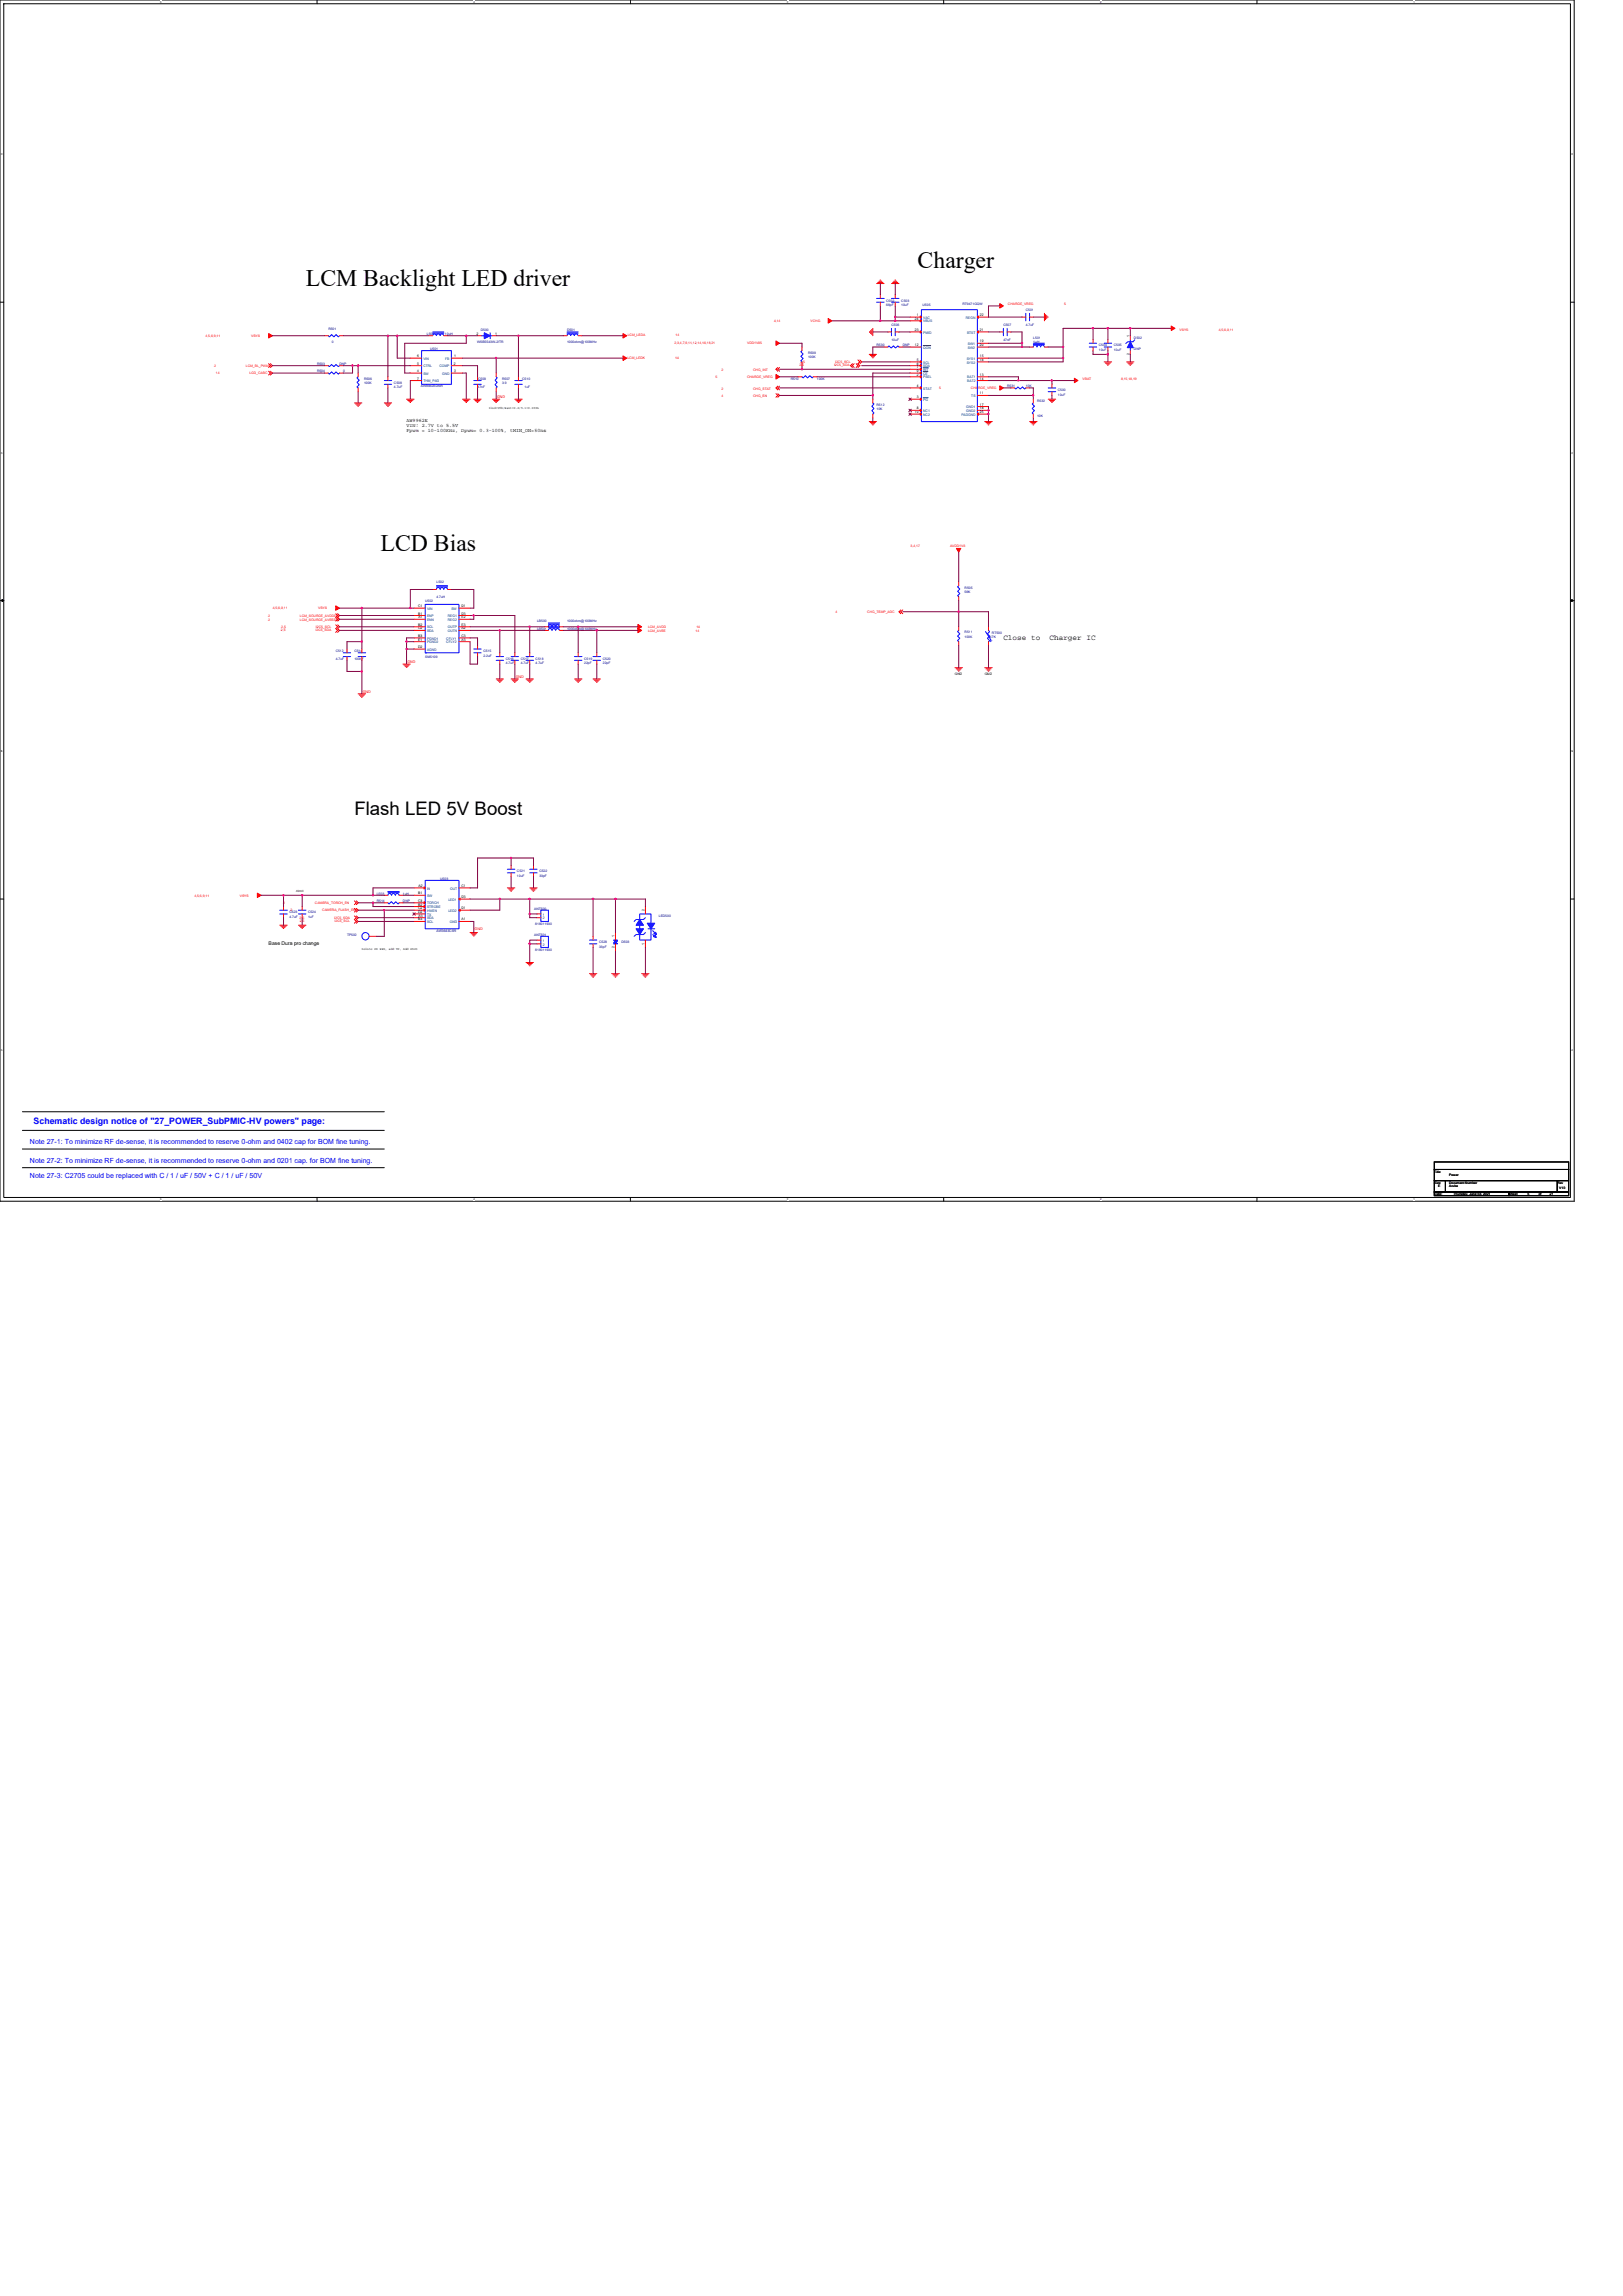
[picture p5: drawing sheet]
<svg xmlns="http://www.w3.org/2000/svg" width="210mm" height="297mm" viewBox="0 0 210 297" stroke-linecap="round" stroke-linejoin="round" font-family="sans-serif">
<defs><g id="words">
<g font-size="3.1">
<text x="118.7" y="34.6">Charger</text>
<text x="39.6" y="37">LCM Backlight LED driver</text>
<text x="49.2" y="71.3">LCD Bias</text>
</g>
<text font-size="2.4" x="45.8" y="105.5">Flash LED 5V Boost</text>
<text font-size="1.1" fill="#00f" x="4.3" y="145.4">Schematic design notice of &quot;27_POWER_SubPMIC-HV powers&quot; page:</text>
<g font-size="1">
<text x="129.8" y="82.8">Close to</text>
<text x="135.8" y="82.8">Charger IC</text>
</g>
<g font-size=".9" fill="#00f">
<text x="3.9" y="148">Note 27-1: To minimize RF de-sense, it is recommended to reserve 0-ohm and 0402 cap for BOM fine tuning.</text>
<text x="3.9" y="150.4">Note 27-2: To minimize RF de-sense, it is recommended to reserve 0-ohm and 0201 cap. for BOM fine tuning.</text>
<text x="3.9" y="152.4">Note 27-3: C2705 could be replaced with C / 1 / uF / 50V + C / 1 / uF / 50V</text>
</g>
<g font-size=".7">
<text x="52.6" y="54.6">AW9962E</text>
<text x="52.6" y="55.2">VIN: 2.7V to 5.5V</text>
<text x="52.6" y="55.9">Fpwm = 10-100KHz, Dpwm= 0.3-100%, tMIN_ON=50ns</text>
<text x="34.8" y="122.2">Base Dura pro change</text>
</g>
<g font-size=".5" fill="#f00">
<text x="64.3" y="51.5">GND</text>
<text x="46.9" y="89.7">GND</text>
<text x="52.7" y="85.8">GND</text>
<text x="66.7" y="87.7">GND</text>
<text x="61.4" y="120.3">GND</text>
</g>
<g font-size=".4" fill="#f00">
<text x="100.1" y="41.7">4,14</text>
<text x="104.9" y="41.7">VCHG</text>
<text x="130.4" y="39.5">CHARGE_VREG</text>
<text x="137.7" y="39.5">5</text>
<text x="26.6" y="43.6">4,5,6,9,11</text>
<text x="27.7" y="47.5">2</text>
<text x="31.8" y="47.5">LCM_BL_PWM</text>
<text x="32.5" y="43.6">VSYS</text>
<text x="81.2" y="46.5">LCM_LEDK</text>
<text x="81.2" y="43.4">LCM_LEDA</text>
<text x="87.2" y="44.6">2,3,4,7,8,11,12,14,16,18,21</text>
<text x="87.4" y="46.5">14</text>
<text x="87.4" y="43.4">14</text>
<text x="93.3" y="48">2</text>
<text x="96.7" y="44.6">VDD1V85</text>
<text x="97.5" y="48">CHG_INT</text>
<text x="103.4" y="47.4">2,5</text>
<text x="103.6" y="47">2,5</text>
<text x="107.9" y="47.4">I2C5_SDA</text>
<text x="108.1" y="47">I2C5_SCL</text>
<text x="152.6" y="42.9">VSYS</text>
<text x="157.7" y="42.9">4,5,6,9,11</text>
<text x="27.9" y="48.4">14</text>
<text x="32.3" y="48.4">LCD_CABC</text>
<text x="92.6" y="48.9">5</text>
<text x="93.3" y="50.4">2</text>
<text x="93.3" y="51.3">4</text>
<text x="96.7" y="48.9">CHARGE_VREG</text>
<text x="97.5" y="50.4">CHG_STAT</text>
<text x="97.5" y="51.3">CHG_EN</text>
<text x="121.5" y="50.4">5</text>
<text x="125.6" y="50.4">CHARGE_VREG</text>
<text x="140.1" y="49.1">VBAT</text>
<text x="145" y="49.1">8,15,18,19</text>
<text x="117.8" y="70.8">3,4,17</text>
<text x="122.9" y="70.8">AVDD1V8</text>
<text x="34.7" y="79.8">2</text>
<text x="34.7" y="80.3">2</text>
<text x="35.3" y="78.8">4,5,6,9,11</text>
<text x="36.3" y="81.7">2,5</text>
<text x="36.4" y="81.2">2,5</text>
<text x="38.8" y="79.8">LCM_SOURCE_AVDDEN</text>
<text x="38.8" y="80.3">LCM_SOURCE_AVEEEN</text>
<text x="40.8" y="81.7">I2C5_SDA</text>
<text x="40.9" y="81.2">I2C5_SCL</text>
<text x="41.2" y="78.8">VSYS</text>
<text x="83.8" y="81.2">LCM_AVDD</text>
<text x="83.8" y="81.7">LCM_AVEE</text>
<text x="90" y="81.7">14</text>
<text x="90.1" y="81.2">14</text>
<text x="108.1" y="79.3">4</text>
<text x="112.2" y="79.3">CHG_TEMP_ADC</text>
<text x="25.1" y="116">4,5,6,9,11</text>
<text x="31" y="116">VSYS</text>
<text x="36.6" y="116.9">2</text>
<text x="37.6" y="117.9">2</text>
<text x="38.8" y="119.3">2,5</text>
<text x="40.7" y="116.9">CAMERA_TORCH_EN</text>
<text x="41.7" y="117.9">CAMERA_FLASH_EN</text>
<text x="43.2" y="118.8">I2C5_SDA</text>
<text x="43.3" y="119.3">I2C5_SCL</text>
</g>
<g font-size=".4" fill="#000080">
<text x="114.7" y="39">C502</text>
<text x="114.7" y="39.6">68pF</text>
<text x="116.6" y="39">C503</text>
<text x="116.6" y="39.6">10uF</text>
<text x="119.4" y="39.6">U505</text>
<text x="124.5" y="39.5">RT9471GQW</text>
<text x="132.7" y="40.2">C501</text>
<text x="41" y="47.2">R503</text>
<text x="42.5" y="42.6">R501</text>
<text x="42.9" y="44.3">0</text>
<text x="43.9" y="47.2">DNP</text>
<text x="55.2" y="43.3">L500</text>
<text x="55.6" y="45.3">U501</text>
<text x="57.6" y="43.3">10uH</text>
<text x="61.7" y="44.4">WSB5543W-2/TR</text>
<text x="62.2" y="42.9">D500</text>
<text x="73.4" y="42.9">D501</text>
<text x="73.4" y="44.3">1000ohm@100MHz</text>
<text x="104.5" y="45.8">R509</text>
<text x="104.5" y="46.4">100K</text>
<text x="113.4" y="44.8">R530</text>
<text x="115.3" y="42.1">C506</text>
<text x="115.3" y="44.1">10uF</text>
<text x="116.8" y="44.8">DNP</text>
<text x="129.8" y="42.1">C507</text>
<text x="129.8" y="44.1">47nF</text>
<text x="132.7" y="42.2">4.7uF</text>
<text x="133.7" y="43.8">L501</text>
<text x="133.7" y="44.3">1uH</text>
<text x="142.2" y="44.8">C504</text>
<text x="142.2" y="45.4">10uF</text>
<text x="144.1" y="44.8">C505</text>
<text x="144.1" y="45.4">10uF</text>
<text x="146.7" y="43.8">D502</text>
<text x="146.7" y="45.3">DNP</text>
<text x="41" y="48.2">R504</text>
<text x="44.4" y="48.2">0</text>
<text x="47.1" y="49.1">R506</text>
<text x="47.1" y="49.7">100K</text>
<text x="51" y="49.6">C508</text>
<text x="51" y="50.2">4.7uF</text>
<text x="54.4" y="50.1">AW9962EDNR</text>
<text x="61.8" y="50.2">47nF</text>
<text x="61.9" y="49.1">C509</text>
<text x="65" y="49.1">R507</text>
<text x="65" y="49.7">3.9</text>
<text x="67.6" y="49.1">C510</text>
<text x="67.9" y="50.2">1uF</text>
<text x="102.3" y="49.1">R510</text>
<text x="105.7" y="49.1">100K</text>
<text x="113.4" y="52.5">R512</text>
<text x="113.4" y="53">10K</text>
<text x="130.3" y="50.1">R531</text>
<text x="132.7" y="50.1">10K</text>
<text x="134.2" y="52">R532</text>
<text x="134.2" y="54">10K</text>
<text x="136.9" y="50.6">C500</text>
<text x="136.9" y="51.2">10uF</text>
<text x="55" y="77.9">U502</text>
<text x="56.5" y="75.5">L502</text>
<text x="56.5" y="77.4">4.7uH</text>
<text x="124.8" y="76.2">R505</text>
<text x="124.8" y="76.8">56K</text>
<text x="69.5" y="81.5">LB501</text>
<text x="69.5" y="80.5">LB500</text>
<text x="73.4" y="81.5">1000ohm@100MHz</text>
<text x="73.4" y="80.5">1000ohm@100MHz</text>
<text x="124.8" y="82">R511</text>
<text x="124.8" y="82.5">100K</text>
<text x="128.1" y="82.5">47K</text>
<text x="128.3" y="82">RT500</text>
<text x="43.4" y="84.4">C512</text>
<text x="43.4" y="85.3">4.7uF</text>
<text x="45.8" y="84.4">C514</text>
<text x="45.8" y="85.3">100nF</text>
<text x="55" y="85.2">SM5109</text>
<text x="62.5" y="84.4">C515</text>
<text x="62.5" y="85">2.2uF</text>
<text x="65.4" y="85.3">C516</text>
<text x="65.4" y="85.9">4.7uF</text>
<text x="67.4" y="85.3">C517</text>
<text x="67.4" y="85.9">4.7uF</text>
<text x="69.3" y="85.3">C518</text>
<text x="69.3" y="85.9">4.7uF</text>
<text x="75.6" y="85.3">C519</text>
<text x="75.6" y="85.9">22pF</text>
<text x="78" y="85.3">C520</text>
<text x="78" y="85.9">22pF</text>
<text x="57" y="113.8">U503</text>
<text x="66.9" y="112.9">C521</text>
<text x="66.9" y="113.4">10uF</text>
<text x="69.8" y="112.9">C522</text>
<text x="69.8" y="113.4">33pF</text>
<text x="37.4" y="118.2">C523</text>
<text x="37.4" y="118.7">4.7uF 2,5</text>
<text x="39.9" y="118.2">C524</text>
<text x="39.9" y="118.7">1uF</text>
<text x="48.7" y="116.7">R514</text>
<text x="48.7" y="115.7">L503</text>
<text x="52.1" y="116.7">DNP</text>
<text x="52.1" y="115.7">1uH</text>
<text x="69.1" y="117.7">ANT500</text>
<text x="69.3" y="119.6">818011930</text>
<text x="85.2" y="118.6">LED500</text>
<text x="44.9" y="121.1">TP502</text>
<text x="56.5" y="120.6">AW3643CSR</text>
<text x="69.1" y="121.1">ANT501</text>
<text x="69.3" y="123">818011930</text>
<text x="77.5" y="122">C528</text>
<text x="77.5" y="122.6">33pF</text>
<text x="80.4" y="122">D503</text>
</g>
<g font-size=".4">
<text x="118.4" y="41.4">24</text>
<text x="118.6" y="40.9">1</text>
<text x="126.8" y="40.9">22</text>
<text x="54" y="47.2">5</text>
<text x="54" y="46.2">6</text>
<text x="58.7" y="47.2">2</text>
<text x="58.7" y="46.2">1</text>
<text x="61.7" y="43.3">2</text>
<text x="64.1" y="43.3">1</text>
<text x="118.4" y="42.8">23</text>
<text x="118.4" y="44.8">12</text>
<text x="118.6" y="47.2">6</text>
<text x="118.6" y="46.7">5</text>
<text x="118.6" y="47.6">7</text>
<text x="126.8" y="46.7">16</text>
<text x="126.8" y="46.2">15</text>
<text x="126.8" y="42.8">21</text>
<text x="126.8" y="44.3">19</text>
<text x="126.8" y="44.8">20</text>
<text x="146.1" y="45.9" transform="rotate(-90 146.1 45.9)">2</text>
<text x="146.1" y="43.6" transform="rotate(-90 146.1 43.6)">1</text>
<text x="54" y="48.1">4</text>
<text x="54" y="49.1">7</text>
<text x="58.7" y="48.1">3</text>
<text x="63.2" y="53">Iled=Vfb/Rset=0.2/5.1=0.039A</text>
<text x="118.4" y="53.4">10</text>
<text x="118.6" y="48.6">2</text>
<text x="118.6" y="53">8</text>
<text x="118.6" y="48.1">9</text>
<text x="118.6" y="51.5">3</text>
<text x="118.6" y="50.1">4</text>
<text x="126.8" y="52.5">17</text>
<text x="126.8" y="53">18</text>
<text x="126.8" y="49.1">14</text>
<text x="126.8" y="48.6">13</text>
<text x="126.8" y="53.4">25</text>
<text x="126.8" y="51">11</text>
<text x="54.1" y="78.5">C1</text>
<text x="54.1" y="81.4">C2</text>
<text x="54.1" y="83.8">D2</text>
<text x="54.1" y="79.5">B1</text>
<text x="54.1" y="81">B2</text>
<text x="54.1" y="82.4">B3</text>
<text x="54.1" y="82.9">E1</text>
<text x="54.1" y="80">A1</text>
<text x="59.7" y="79.5">D3</text>
<text x="59.7" y="80">E2</text>
<text x="59.7" y="81.4">A2</text>
<text x="59.7" y="81">E3</text>
<text x="59.7" y="78.5">D1</text>
<text x="59.7" y="82.4">C3</text>
<text x="59.7" y="82.9">A3</text>
<text x="123.5" y="87.3">GND</text>
<text x="127.4" y="87.3">GND</text>
<text x="38.3" y="115.5">40mil</text>
<text x="54.1" y="116.7">C3</text>
<text x="54.1" y="117.6">C2</text>
<text x="54.1" y="118.1">D2</text>
<text x="54.1" y="117.2">B2</text>
<text x="54.1" y="115.7">B1</text>
<text x="54.1" y="119.1">B3</text>
<text x="54.1" y="114.7">A2</text>
<text x="54.1" y="118.6">A3</text>
<text x="59.7" y="117.6">D1</text>
<text x="59.7" y="116.2">D3</text>
<text x="59.7" y="119.1">A1</text>
<text x="59.7" y="114.7">C1</text>
<text x="83.4" y="117.9" transform="rotate(-90 83.4 117.9)">2</text>
<text x="46.8" y="122.9">Delete PD RES, add TP, Add R523</text>
<text x="79.5" y="122.7" transform="rotate(-90 79.5 122.7)">2</text>
<text x="79.5" y="121.3" transform="rotate(-90 79.5 121.3)">1</text>
<text x="83.4" y="122.2" transform="rotate(-90 83.4 122.2)">1</text>
<text x="185.6" y="151.7">Title</text>
<text x="185.6" y="153.1">Size</text>
<text x="185.6" y="154.6">Date:</text>
<text x="186.1" y="153.6">E</text>
<text x="187.5" y="153.1">Document Number</text>
<text x="187.5" y="153.6">Aruba</text>
<text x="187.5" y="152.2">Power</text>
<text x="188.1" y="154.6">Thursday, June 03, 2021</text>
<text x="195.2" y="154.6">Sheet</text>
<text x="197.6" y="154.6">5</text>
<text x="199.1" y="154.6">of</text>
<text x="200.5" y="154.6">21</text>
<text x="201.5" y="153.1">Rev</text>
<text x="201.7" y="153.9">V10</text>
</g>
<g font-size=".4" fill="#004080">
<text x="119.4" y="41.2">VAC</text>
<text x="119.4" y="41.7">VBUS</text>
<text x="125" y="41.2">REGN</text>
<text x="54.8" y="47.5">CTRL</text>
<text x="54.8" y="46.5">VIN</text>
<text x="56.9" y="47.5">COMP</text>
<text x="57.6" y="46.5">FB</text>
<text x="119.4" y="47.5">SDA</text>
<text x="119.4" y="47">SCL</text>
<text x="119.4" y="48">INT</text>
<text x="119.4" y="45.1">QON</text>
<text x="119.4" y="43.2">PMID</text>
<text x="125.1" y="47">SYS2</text>
<text x="125.1" y="46.5">SYS1</text>
<text x="125.1" y="43.2">BTST</text>
<text x="125.2" y="44.6">SW1</text>
<text x="125.2" y="45.1">SW2</text>
<text x="54.8" y="48.5">SW</text>
<text x="54.8" y="49.4">THM_PAD</text>
<text x="57.2" y="48.5">GND</text>
<text x="119.4" y="49">PSEL</text>
<text x="119.4" y="53.3">NC1</text>
<text x="119.4" y="48.5">CE</text>
<text x="119.4" y="51.9">PG</text>
<text x="119.4" y="50.4">STAT</text>
<text x="119.4" y="53.8">NC2</text>
<text x="124.4" y="53.8">PADGND</text>
<text x="125" y="52.8">GND1</text>
<text x="125" y="53.3">GND2</text>
<text x="125.1" y="49.4">BAT2</text>
<text x="125.1" y="49">BAT1</text>
<text x="125.7" y="51.4">TS</text>
<text x="55.2" y="78.9">VIN</text>
<text x="55.2" y="81.8">SDA</text>
<text x="55.2" y="80.3">ENN</text>
<text x="55.2" y="79.8">ENP</text>
<text x="55.2" y="81.3">SCL</text>
<text x="55.2" y="82.7">PGND1</text>
<text x="55.2" y="83.2">PGND2</text>
<text x="57.7" y="82.7">CFLY1</text>
<text x="57.7" y="83.2">CFLY2</text>
<text x="57.9" y="79.8">REG1</text>
<text x="57.9" y="80.3">REG2</text>
<text x="58" y="81.8">OUTN</text>
<text x="58" y="81.3">OUTP</text>
<text x="58.4" y="78.9">SW</text>
<text x="55.2" y="84.2">AGND</text>
<text x="55.2" y="115.1">IN</text>
<text x="55.2" y="117">TORCH</text>
<text x="55.2" y="117.5">STROBE</text>
<text x="55.2" y="118">HWEN</text>
<text x="55.2" y="116">SW</text>
<text x="55.2" y="118.9">SDA</text>
<text x="55.2" y="118.4">TX</text>
<text x="55.2" y="119.4">SCL</text>
<text x="58" y="118">LED2</text>
<text x="58" y="116.5">LED1</text>
<text x="58.2" y="119.4">GND</text>
<text x="58.3" y="115.1">OUT</text>
<text x="70.2" y="118.4">1</text>
<text x="70.2" y="118.9">2</text>
<text x="70.2" y="121.8">1</text>
<text x="70.2" y="122.3">2</text>
</g>
<g font-size=".3">
<text x="20.7" y=".4">5</text>
<text x="61.3" y=".4">4</text>
<text x="101.8" y=".4">3</text>
<text x="142.3" y=".4">2</text>
<text x="182.9" y=".4">1</text>
<text x=".1" y="20.1">D</text>
<text x="203.3" y="20.1">D</text>
<text x=".1" y="58.7">C</text>
<text x="203.3" y="58.7">C</text>
<text x=".1" y="97.3">B</text>
<text x="203.3" y="97.3">B</text>
<text x=".1" y="135.9">A</text>
<text x="203.3" y="135.9">A</text>
<text x="20.7" y="155.3">5</text>
<text x="61.3" y="155.3">4</text>
<text x="101.8" y="155.3">3</text>
<text x="142.3" y="155.3">2</text>
<text x="182.9" y="155.3">1</text>
</g>
<text font-size=".3" fill="#00f" x="128.2" y="82.8" transform="rotate(90 128.2 82.8)">t</text>
</g></defs>
<path d="M0 0h203.7v155.4h-203.7zM.5 .5h202.7v154.4h-202.7z" fill="none" stroke="#000" stroke-width=".13"/>
<g fill="#fff">
<path d="M20.7 .1h.2v.3h-.2z"/>
<path d="M20.7 155h.2v.4h-.2z"/>
</g>
<path d="M41 0v.5M41 154.9v.5" fill="none" stroke="#000" stroke-width=".13"/>
<g fill="#fff">
<path d="M61.3 .1h.2v.3h-.2z"/>
<path d="M61.3 155h.2v.4h-.2z"/>
</g>
<path d="M81.6 0v.5M81.6 154.9v.5" fill="none" stroke="#000" stroke-width=".13"/>
<g fill="#fff">
<path d="M101.8 .1h.2v.3h-.2z"/>
<path d="M101.8 155h.2v.4h-.2z"/>
</g>
<path d="M122.1 0v.5M122.1 154.9v.5" fill="none" stroke="#000" stroke-width=".13"/>
<g fill="#fff">
<path d="M142.3 .1h.2v.3h-.2z"/>
<path d="M142.3 155h.2v.4h-.2z"/>
</g>
<path d="M162.6 0v.5M162.6 154.9v.5" fill="none" stroke="#000" stroke-width=".13"/>
<g fill="#fff">
<path d="M182.9 .1h.2v.3h-.2z"/>
<path d="M182.9 155h.2v.4h-.2z"/>
<path d="M.1 19.8h.3v.4h-.3z"/>
<path d="M203.3 19.8h.3v.4h-.3z"/>
<path d="M.1 58.4h.3v.4h-.3z"/>
<path d="M203.3 58.4h.3v.4h-.3z"/>
</g>
<path d="M0 39.1h.5M203.2 39.1h.5" fill="none" stroke="#000" stroke-width=".13"/>
<g fill="#fff">
<path d="M.1 97h.3v.4h-.3z"/>
<path d="M203.3 97h.2v.4h-.2z"/>
</g>
<path d="M0 77.7h.5M203.2 77.7h.5" fill="none" stroke="#000" stroke-width=".13"/>
<path d="M.3 77.6l.2 .1-.2 .1zM203.2 77.7l.2-.1v.2z" fill="#000" stroke="#000" stroke-width=".13"/>
<g fill="#fff">
<path d="M.1 135.6h.3v.4h-.3z"/>
<path d="M203.3 135.6h.2v.4h-.2z"/>
</g>
<g fill="none" stroke="#000" stroke-width=".13">
<path d="M0 116.3h.5M203.2 116.3h.5M2.9 146.2h46.8M2.9 143.8h46.8M2.9 148.7h46.8M2.9 151.1h46.8M185.6 152.7h1.4v1.5h-1.4zM185.6 150.3h17.3v1h-17.3zM185.6 151.3h17.3v1.4h-17.3zM185.6 154.2h9.6v.5h-9.6zM187 152.7h14.5v1.5h-14.5zM195.2 154.2h7.7v.5h-7.7z"/>
<path d="M201.5 152.7h1.4v1.5h-1.4z"/>
</g>
<g fill="none" stroke="#f00" stroke-width=".13">
<path d="M113.4 36.7h1M113.6 36.5h.6M113.7 36.4h.4M113.9 36.2h.1M113.9 39.1v.5M113.9 38.1v.5M115.3 36.7h1M115.5 36.5h.7M115.6 36.4h.4M115.8 36.2h.1M115.8 39.1v.5M115.8 38.1v.5"/>
<path d="M34.8 47.1l.2 .2-.2 .2M34.8 48l.2 .3-.2 .2M35 47.1l.2 .2-.2 .2M35 48l.2 .3-.2 .2M42 48.3h.5M42 43.4h.5M42 47.3h.5M43.9 48.3h.5M43.9 43.4h.5M43.9 47.3h.5M45.8 52.1h1M46 52.3h.7"/>
<path d="M46.1 52.4h.4M46.3 52.6h.1M46.3 50.2v.5M46.3 48.3v.4M49.7 52.1h1M49.8 52.3h.7M50 52.4h.4M50.1 52.6h.1M50.2 49.7v.5M50.2 48.7v.5M52.6 51.6h1M52.7 51.8h.7"/>
<path d="M52.9 51.9h.4M53 52.1h.1M53.1 48.3h1.4M53.1 47.3h1.4M53.1 46.3h1.4M53.1 49.2h1.4M55.5 43.4h.5M57.4 43.4h.5M58.4 46.3h1.4M58.4 47.3h1.4M58.4 48.3h1.4M59.8 51.6h1"/>
<path d="M60 51.8h.7M60.1 51.9h.4M60.3 52.1h.1M61.3 51.6h1M61.4 51.8h.7M61.6 51.9h.4M61.7 52.1h.1M61.8 48.7v.5M61.8 49.7v.5M61.8 43.4h.5M63.7 51.6h1M63.7 43.4h.5"/>
<path d="M63.9 51.8h.6M64 51.9h.4M64.1 52.1h.1M64.2 48.3v.4M64.2 50.2v.5M66.6 51.6h1M66.7 51.8h.7M66.9 51.9h.4M67 52.1h.1M67.1 49.7v.5M67.1 48.7v.5M72.9 43.4h.5"/>
<path d="M74.8 43.4h.5M100.4 50.9l.2 .3-.2 .2M100.6 47.5l-.2 .3 .2 .2M100.6 50l-.2 .2 .2 .2M100.6 50.9l.3 .3-.3 .2M100.9 47.5l-.3 .3 .3 .2M100.9 50l-.3 .2 .3 .2M103.3 48.7h.5M103.8 46.8v.5M103.8 44.9v.5M105.2 48.7h.5M110.3 47.1l-.3 .2 .3 .2"/>
<path d="M110.5 47.1l-.2 .2 .2 .2M110.8 47.1l.2 .2-.2 .2M111 46.6l.3 .2-.3 .3 .3 .2-.3 .2M111.3 46.6l.2 .2-.2 .3M112.5 45.8h.9M112.5 54.5h.9M112.5 42.9v.1M112.6 46h.7M112.6 54.7h.7M112.6 42.8v.4M112.7 46.1h.4M112.7 54.8h.4"/>
<path d="M112.8 42.6v.7M112.9 46.3h.1M112.9 55h.1M112.9 42.5v.9M112.9 51.6v.5M112.9 53.6v.5M114.4 44.9h.5M114.9 42.9h.4M115.8 42.9h.5M116.3 44.9h.5M117.8 41h1.4M117.8 41.5h1.4"/>
<path d="M117.8 48.7h1.4M117.8 47.3h1.4M117.8 46.8h1.4M117.8 47.8h1.4M117.8 53.1h1.4M117.8 48.3h1.4M117.8 51.6h1.4M117.8 50.2h1.4M117.8 44.9h1.4M117.8 53.6h1.4M117.8 42.9h1.4M126.4 44.4h1.5"/>
<path d="M126.4 52.6h1.5M126.4 49.2h1.5M126.4 48.7h1.5M126.4 51.2h1.5M126.4 44.9h1.5M126.4 53.1h1.5M126.4 46.8h1.5M126.4 46.3h1.5M126.4 42.9h1.5M126.4 41h1.5M126.4 53.6h1.5M127.4 54.5h1"/>
<path d="M127.6 54.7h.6M127.7 54.8h.4M127.8 55h.1M129.3 42.9h.5M130.3 42.9h.5M130.8 50.2h.5M132.2 41h.5M132.7 50.2h.5M133.2 54.5h1M133.2 41h.5M133.2 44.9h.5M133.3 54.7h.7"/>
<path d="M133.5 54.8h.4M133.6 55h.1M133.7 53.6v.5M133.7 51.6v.5M135.1 40.5v1M135.1 44.9h.5M135.3 40.7v.7M135.4 40.8v.4M135.6 41v.1M135.6 51.6h1M135.8 51.8h.6M135.9 51.9h.4"/>
<path d="M136.1 52.1h.1M136.1 50.7v.5M136.1 49.7v.5M141.4 44.9v.5M141.4 43.9v.5M142.9 46.8h.9M143 47h.7M143.2 47.1h.3M143.3 47.2h.1M143.3 44.9v.5M143.3 43.9v.5M145.8 46.8h.9"/>
<path d="M145.9 47h.7M146 47.1h.4M146.2 47.2h.1M146.2 43.4v.5M146.2 45.4v.4M43.4 79.4l.3 .2-.3 .3 .3 .2-.3 .2M43.7 79.4l.2 .2-.2 .3 .2 .2-.2 .2M53.6 78.7h1.4M53.6 79.6h1.4M56 76.3h.5M57.9 76.3h.5M59.4 78.7h1.4"/>
<path d="M59.4 79.6h1.4M116.5 78.9l-.2 .2 .2 .3M116.8 78.9l-.3 .2 .3 .3M124 77.2v.5M124 75.3v.5M43.4 80.8l.3 .3-.3 .2 .3 .3-.3 .2M43.7 80.8l.2 .3-.2 .2 .2 .3-.2 .2M44.9 84.9v.5M44.9 84v.5M46.3 89.8h1M46.5 89.9h.7M46.6 90.1h.4"/>
<path d="M46.8 90.2h.1M46.8 84.9v.5M46.8 84v.5M52.1 85.9h1M52.3 86h.6M52.4 86.2h.4M52.6 86.3h.1M53.6 81.6h1.4M53.6 80.1h1.4M53.6 81.1h1.4M53.6 82.5h1.4M53.6 84h1.4"/>
<path d="M53.6 83h1.4M59.4 82.5h1.4M59.4 81.6h1.4M59.4 83h1.4M59.4 80.1h1.4M59.4 81.1h1.4M61.8 84.5v.4M61.8 83.5v.5M64.2 87.8h1M64.3 88h.7M64.5 88.1h.4M64.6 88.3h.1"/>
<path d="M64.7 85.4v.5M64.7 84.5v.4M66.1 87.8h1M66.3 88h.7M66.4 88.1h.4M66.5 88.3h.2M66.6 85.4v.5M66.6 84.5v.4M68.1 87.8h.9M68.2 88h.7M68.3 88.1h.4M68.5 88.3h.1"/>
<path d="M68.5 85.4v.5M68.5 84.5v.4M70.5 81.6h.5M70.5 81.1h.5M72.4 81.6h.5M72.4 81.1h.5M74.3 87.8h1M74.5 88h.6M74.6 88.1h.4M74.8 88.3h.1M74.8 85.4v.5M74.8 84.5v.4"/>
<path d="M76.7 87.8h1M76.9 88h.7M77 88.1h.4M77.2 88.3h.1M77.2 85.4v.5M77.2 84.5v.4M123.5 86.4h1M123.7 86.5h.7M123.8 86.7h.4M124 86.8h.1M124 83v.5M124 81.1v.5"/>
<path d="M127.4 86.4h1M127.6 86.5h.6M127.7 86.7h.4M127.8 86.8h.1M127.9 81.1v.5M127.9 83v.5M36.2 119.7h1M36.3 119.8h.7M36.5 120h.4M36.7 118.2v.5M36.7 117.3v.5M38.6 119.7h1"/>
<path d="M38.8 119.8h.6M38.9 120h.4M39.1 118.2v.5M39.1 117.3v.5M45.8 117.5l.3 .3-.3 .2M45.8 116.5l.3 .3-.3 .2M45.8 118.5l.3 .2-.3 .3 .3 .2-.3 .2M46.1 117.5l.2 .3-.2 .2M46.1 116.5l.2 .3-.2 .2M46.1 118.5l.2 .2-.2 .3 .2 .2-.2 .2M49.7 116.8h.5M49.7 115.8h.5"/>
<path d="M51.6 116.8h.5M51.6 115.8h.5M53.6 114.9h1.4M53.6 116.8h1.4M53.6 117.3h1.4M53.6 117.8h1.4M53.6 115.8h1.4M53.6 118.7h1.4M53.6 118.2h1.4M53.6 119.2h1.4M59.4 117.8h1.4M59.4 116.3h1.4"/>
<path d="M59.4 114.9h1.4M59.4 119.2h1.4M65.6 114.9h1M65.8 115h.7M65.9 115.1h.4M66.1 115.3h.1M66.1 112.9v.5M66.1 112v.5M68.5 114.9h1M68.7 115h.7M68.8 115.1h.4M69 115.3h.1"/>
<path d="M69 112.9v.5M69 112v.5M69.5 118.2h.5M69.5 118.7h.5M83.5 117.3v.9M36.6 120.1h.1M39.1 120.1h.1M47.8 121.1h.9M60.8 120.6h1M61 120.8h.6M61.1 120.9h.4M61.3 121.1h.1"/>
<path d="M68.1 124.5h.9M68.2 124.7h.7M68.3 124.8h.4M68.5 124.9h.1M69.5 121.6h.5M69.5 122.1h.5M76.3 126h.9M76.4 126.1h.7M76.5 126.3h.4M76.7 126.4h.1M76.7 122.1v.5M76.7 121.1v.5"/>
<path d="M79.1 126h1M79.3 126.1h.7M79.4 126.3h.4M79.6 126.4h.1M79.6 120.7v.9M79.6 122.1v1M83 126h1M83.2 126.1h.6M83.3 126.3h.4M83.4 126.4h.1M83.5 121.6v1"/>
</g>
<g fill="#f00" stroke="#f00" stroke-width=".13">
<path d="M80.6 43.2l.5 .2-.5 .3z"/>
<path d="M80.6 46l.5 .3-.5 .3z"/>
<path d="M82.5 80.8l.5 .3-.5 .3z"/>
<path d="M82.5 81.3l.5 .3-.5 .3z"/>
<path d="M33.3 115.5l.5 .3-.5 .3z"/>
<path d="M43.4 78.4l.5 .3-.5 .3z"/>
<path d="M34.8 43.2l.4 .2-.4 .3z"/>
<path d="M123.7 71h.6l-.3 .4z"/>
<path d="M129.3 39.3l.5 .3-.5 .3z"/>
<path d="M151.5 42.2l.5 .3-.5 .3z"/>
<path d="M100.4 44.1l.5 .3-.5 .3z"/>
<path d="M100.4 48.5l.5 .2-.5 .3z"/>
<path d="M139 48.9l.5 .3-.5 .3z"/>
<path d="M129.3 49.9l.5 .3-.5 .3z"/>
<path d="M107.1 41.2l.5 .3-.5 .3z"/>
<path d="M59.4 117.8l.1-.2v.3z"/>
<path d="M54.9 114.7l.1 .2-.1 .1z"/>
<path d="M54.9 116.6l.1 .2-.1 .1z"/>
<path d="M54.9 117.1l.1 .2-.1 .1z"/>
<path d="M59.4 116.3l.1-.1v.3z"/>
<path d="M54.9 117.6l.1 .2-.1 .1z"/>
<path d="M119.1 40.9l.1 .1-.1 .2z"/>
<path d="M119.1 41.4l.1 .1-.1 .2z"/>
<path d="M119.1 48.6l.1 .1-.1 .2z"/>
<path d="M119.1 47.2l.1 .1-.1 .2z"/>
<path d="M119.1 46.7l.1 .1-.1 .2z"/>
<path d="M119.1 47.6l.1 .2-.1 .1z"/>
<path d="M119.1 52.9l.1 .2-.1 .1z"/>
<path d="M119.1 48.1l.1 .2-.1 .1z"/>
<path d="M119.1 51.5l.1 .1-.1 .2z"/>
<path d="M119.1 50l.1 .2-.1 .1z"/>
<path d="M119.1 53.4l.1 .2-.1 .1z"/>
<path d="M126.4 42.9l.2-.1v.3z"/>
<path d="M126.4 41l.2-.1v.3z"/>
<path d="M119.1 42.8l.1 .1-.1 .2z"/>
<path d="M126.4 53.6l.2-.2v.3z"/>
</g>
<g fill="none" stroke="#00f" stroke-width=".13">
<path d="M113.4 38.6h1M113.4 39.1h1M115.3 38.6h1M115.3 39.1h1M42.5 48.3l.1 .1 .3-.3 .3 .3 .3-.3 .3 .3 .1-.1M42.5 43.4l.1 .2 .3-.3 .3 .3 .3-.3 .3 .3 .1-.2M42.5 47.3l.1 .1 .3-.2 .3 .2 .3-.2 .3 .2 .1-.1M46.3 48.7l-.1 .2 .3 .3-.3 .3 .3 .3-.3 .3 .1 .1M49.7 49.2h1M49.7 49.7h1M54.5 45.4h3.9v4.3h-3.9zM54.5 46.3h.1"/>
<path d="M54.5 47.3h.1M54.5 48.3h.1M54.5 49.2h.1M56 42.9h1.4M56 43.1h1.4M56 43.4h.1M56 43.4l.1-.1 .1-.1 .3 .2M56.5 43.4v-.1l.2-.1 .2 .2M57 43.4v-.1l.2-.1 .2 .2M57.4 43.4h.1M58.4 46.3h.1M58.4 47.3h.1"/>
<path d="M58.4 48.3h.1M61.3 49.7h1M61.3 49.2h1M62.3 43.4h.4M62.3 43.4h.1M63.4 43.1v.7M63.4 43.4h.3M63.7 43.4h.1M64.2 48.7l.1 .2-.2 .3 .2 .3-.2 .3 .2 .3-.1 .1M66.6 49.2h1M66.6 49.7h1M73.4 43.4v-.1l.2-.1 .2 .2 .3-.2 .2 .2"/>
<path d="M73.4 42.9h1.4M73.4 43.1h1.4M73.4 43.4h.1M74.3 43.4l.1-.1 .1-.1 .3 .2M74.8 43.4h.1M103.8 45.4l-.2 .1 .3 .3-.3 .3 .3 .3-.3 .3 .2 .1M103.8 48.7l.1 .2 .3-.3 .3 .3 .3-.3 .3 .3 .1-.2M112.9 52.1l.2 .2-.3 .3 .3 .3-.3 .2 .3 .3-.2 .2M114.9 44.9l.1-.2 .3 .3 .3-.3 .3 .3 .3-.3 .1 .2M115.3 42.5v.9M115.8 42.5v.9M119.2 40.1h7.2v14.4h-7.2z"/>
<path d="M119.2 41h.1M119.2 41.5h.1M119.2 43.4h.1M119.2 46.3h.1M119.2 46.8h.1M119.2 48.7h.1M119.2 49.7h.1M119.2 50.7h.1M119.2 43.9h.1M119.2 44.4h.1M126.4 41h.1M126.4 43.4h.1"/>
<path d="M126.4 45.8h.1M126.4 47.3h.1M126.4 48.7h.1M126.4 50.7h.1M126.4 41.5h.1M126.4 42h.1M126.4 43.9h.1M126.4 44.4h.1M129.8 42.5v.9M130.3 42.5v.9M131.3 50.2l.1 .1 .3-.2 .3 .2 .3-.2 .3 .2 .1-.1M132.7 40.5v1"/>
<path d="M133.2 40.5v1M133.7 44.4h1.4M133.7 44.6h1.4M133.7 44.9h.1M133.7 52.1l-.2 .2 .3 .3-.3 .3 .3 .2-.3 .3 .2 .2M133.7 44.9v-.2l.2-.1 .2 .1 .1 .2v-.2l.2-.1 .2 .1v.2M134.6 44.9l.1-.2 .2-.1 .1 .1 .1 .2M135.1 44.9h.1M135.6 50.2h1M135.6 50.7h1M140.9 44.4h1M140.9 44.9h1"/>
<path d="M142.9 44.4h.9M142.9 44.9h.9M146.2 45v.4M146.2 43.9v.3M146.2 43.9h.1M146.2 45.4h.1M146.8 44l-.2 .2h-.7l-.3 .3M55 78.2h4.4v6.3h-4.4zM55 78.7h.1M55 79.6h.1M56.5 76.2v-.1l.2-.1 .2 .1v.1M56.5 75.8h1.4"/>
<path d="M56.5 75.9h1.4M56.5 76.3h.1M57 76.2v-.1l.2-.1 .1 .1 .1 .1 .1-.1 .2-.1 .1 .1 .1 .1M57.9 76.3h.1M58.4 78.7h.1M58.4 79.6h.1M124 75.8l-.1 .1 .3 .3-.3 .3 .3 .3-.3 .3 .1 .1M44.4 84.5h1M44.4 84.9h1M46.3 84.5h1M46.3 84.9h1M55 84.5h.1"/>
<path d="M55 81.6h.1M55 80.1h.1M55 81.1h.1M55 82.5h.1M55 84h.1M55 83h.1M58.4 82.5h.1M58.4 81.6h.1M58.4 83h.1M58.4 80.1h.1M58.4 81.1h.1M61.3 84h1"/>
<path d="M61.3 84.5h1M64.2 84.9h1M64.2 85.4h1M66.1 84.9h1M66.1 85.4h1M68.1 84.9h.9M68.1 85.4h.9M71 81.1h1.4M71 81.2h1.4M71 81.6h.1M71 80.6h1.4M71 80.8h1.4"/>
<path d="M71 81.1h.1M71 81.5v-.1l.2-.1 .2 .2M71 81.1v-.2l.2-.1 .1 .1 .1 .2M71.4 81.5l.1-.1 .1-.1 .3 .2M71.4 81.1l.1-.2 .1-.1 .2 .1 .1 .2M71.9 81.5l.1-.1 .1-.1 .3 .2M71.9 81.1l.1-.2 .1-.1 .2 .1 .1 .2M72.4 81.6h.1M72.4 81.1h.1M74.3 84.9h1M74.3 85.4h1M76.7 84.9h1"/>
<path d="M76.7 85.4h1M124 81.6l-.1 .1 .3 .3-.3 .3 .3 .3-.3 .3 .1 .1M127.5 81.7l.7 1.1v.2M127.9 81.6l.1 .1-.3 .3 .3 .3-.3 .3 .3 .3-.1 .1M36.2 117.8h1M36.2 118.2h1M38.6 117.8h1M38.6 118.2h1M50.2 116.8l.1 .1 .3-.3 .3 .3 .3-.3 .3 .3 .1-.1M50.2 115.3h1.4M50.2 115.5h1.4M50.2 115.8h.1"/>
<path d="M50.2 115.8l.1-.2h.1l.3 .2M50.7 115.8v-.2h.2l.2 .2M51.2 115.8v-.2h.2l.2 .2M51.6 115.8h.1M55 113.9h4.4v6.3h-4.4zM55 114.9h.1M55 116.8h.1M55 117.3h.1M55 117.8h.1M55 115.8h.1M55 118.7h.1M55 118.2h.1"/>
<path d="M55 119.2h.1M58.4 117.8h.1M58.4 116.3h.1M58.4 114.9h.1M58.4 119.2h.1M65.6 112.5h1M65.6 112.9h1M68.5 112.5h1M68.5 112.9h1M70 117.8h1v1.4h-1zM82.8 119.7v.5M82.8 119v-.8h1.4v1.2"/>
<path d="M83.5 118.2h.1M83.5 118.7l-.3 .3h-.9l-.3 .2M47.8 121.1h.1M70 121.1h1v1.5h-1zM76.3 121.6h.9M76.3 122.1h.9M79.6 121.6h.1M79.6 122.1h.1M79.9 121.8l-.4 .1-.1 .1M83.5 121.6h.1M83.5 120.7l-.3 .2h-.9l-.3 .2M83.8 120.2h.9"/>
<path d="M84.2 120.2v1.4h-1.4v-.7M84.5 120.4l.4 .5M84.5 120.9l.3 .4"/>
<circle cx="47.3" cy="121.1" r=".47"/>
</g>
<g fill="#00f" stroke="#00f" stroke-width=".13">
<path d="M146.2 44.2l.4 .8h-.8z"/>
<path d="M62.7 43.1l.7 .3-.7 .4z"/>
<path d="M79.4 121.6h.5l-.3 .3z"/>
<path d="M79.6 121.9l.3 .2h-.5z"/>
<path d="M82.3 120.2h.9l-.4 .7z"/>
<path d="M82.8 119l.4 .7h-.9z"/>
<path d="M83.7 119.4h1l-.5 .8z"/>
<path d="M84.6 120.8l.2-.2 .1 .3z" fill-rule="evenodd"/>
<path d="M84.6 121.2l.2-.2 .1 .3z" fill-rule="evenodd"/>
</g>
<path d="M117.6 52.9l.3 .4M117.6 51.5l.3 .3M117.6 53.4l.3 .3M117.9 52.9l-.3 .4M117.9 51.5l-.3 .3M117.9 53.4l-.3 .3M53.4 118.1l.3 .3M53.7 118.1l-.3 .3" fill="none" stroke="#804000" stroke-width=".13"/>
<path d="M119.4 47.6h.7M119.4 48.1h.7M119.4 51.5h.7M119.4 44.7h1" fill="none" stroke="#004080" stroke-width=".13"/>
<g fill="none" stroke="#800040" stroke-width=".13">
<path d="M113.9 36.7v1.4M113.9 39.6v1.9M115.8 36.7v1.4M115.8 39.6v1.4M129.3 39.6h-1.4v1.4h4.3M35.2 47.3h6.8M35.2 43.4h6.8M35.2 48.3h6.8M44.4 43.4h5.8M44.4 47.3h1.2M45.6 47.3h.7M45.6 47.3v1h-1.2"/>
<path d="M46.3 50.7v1.4M46.3 47.3h6.8M46.3 47.3v1M50.2 43.4h1.2v2.9h1.7M50.2 50.2v1.9M50.2 43.4v5.3M51.4 43.4h4.1M53.1 49.2v2.4M57.9 43.4h2.4M59.8 46.3h4.4M59.8 47.3h2v1.4M59.8 48.3h.5v3.3"/>
<path d="M60.3 43.4h1.5M60.3 43.4v1h-7.9v3.9h.7M61.8 50.2v1.4M64.2 46.3h16.4M64.2 50.7v.9M64.2 46.3v2M64.2 43.4h2.9M67.1 50.2v1.4M67.1 43.4h5.8M67.1 43.4v5.3M75.3 43.4h5.3M100.9 48.7h2.4"/>
<path d="M100.9 51.2h12M100.9 44.4h2.9v.5M100.9 47.8h2.9M100.9 50.2h16.9M103.8 47.3v.5M103.8 47.8h14M105.7 48.7h12.1M107.6 41.5h6.3M111.5 46.8h6.3M111.5 47.3h6.3M112.9 42.9h2M112.9 54.1v.4"/>
<path d="M112.9 51.2v.4M113.9 41.5h1.9M114.4 44.9h-1.5v.9M115.8 41h2M115.8 41.5h2M115.8 41v.5M116.3 42.9h1.5M116.8 44.9h1M117.8 48.3h-4.9v2.9M127.9 52.6v1.9M127.9 51.2h5.8M127.9 48.7h3.9v.5"/>
<path d="M127.9 49.2h3.9M127.9 42.9h1.4M127.9 46.3h9.6M127.9 44.4h4.3M127.9 44.9h4.3M129.8 50.2h1M130.8 42.9h1.4v1.5M131.8 49.2h4.3M132.2 44.9h1M132.2 44.4v.5M133.2 50.2h.5v1M133.7 51.2v.4"/>
<path d="M133.7 54.1v.4M133.7 41h1.4M135.6 44.9h1.9M136.1 49.2v.5M136.1 51.2v.4M136.1 49.2h2.9M137.5 44.9v1.4M137.5 46.3v.5h-9.6M141.4 42.5h-3.9v2.4M141.4 42.5v1.4M141.4 45.4v.4h1.9M141.4 42.5h1.9"/>
<path d="M143.3 42.5v1.4M143.3 45.4v.4M143.3 45.8v1M143.3 42.5h2.9M146.2 45.8v1M146.2 42.5v.9M146.2 42.5h5.3M43.9 79.6h9.7M43.9 78.7h2.9M46.8 78.7h6.3M46.8 78.7v5.3M56 76.3h-2.9v2.4h.5"/>
<path d="M58.4 76.3h2.9v2.4h-.5M60.8 79.6h.5M61.3 79.6v.5h-.5M61.3 79.6h5.3v4.9M116.8 79.1h7.2M124 79.1h3.9v2M124 71.4v3.9M124 77.7v1.4M124 79.1v2M43.9 80.1h9.7M43.9 81.6h9.7M43.9 81.1h9.7"/>
<path d="M44.9 85.4v1.5h1.9M46.8 85.4v1.5M46.8 86.9v2.9M46.8 83h-1.9v1M52.6 83h1M52.6 84h1M52.6 84v1.9M52.6 83v1M53.6 82.5h-1v.5M60.8 81.1h7.7M60.8 82.5h1v1M60.8 81.6h3.9"/>
<path d="M60.8 83v2.9h1v-1M64.7 85.9v1.9M64.7 81.6v2.9M64.7 81.6h5.8M66.6 85.9v1.9M68.5 81.1v3.4M68.5 85.9v1.9M68.5 81.1h2M72.9 81.1h1.9M72.9 81.6h4.3M74.8 85.9v1.9M74.8 81.1v3.4"/>
<path d="M74.8 81.1h7.7M77.2 81.6h5.3M77.2 85.9v1.9M77.2 81.6v2.9M124 83.5v2.9M127.9 83.5v2.9M33.8 115.8h2.9M36.7 115.8h2.4M36.7 118.7v1M36.7 115.8v1.5M39.1 118.7v1M39.1 115.8v1.5"/>
<path d="M39.1 115.8h9.2M46.3 118.7h7.3M46.3 119.2h7.3M46.3 117.8h3.4M46.3 116.8h2M48.3 115.8h1.4M48.3 116.8h1.4M48.3 116.8v.5h5.3M49.7 117.8h3.9M49.7 117.8v3.3h-1M52.1 115.8h1.5M52.1 116.8h1.5"/>
<path d="M53.6 114.9h-5.3v.9M60.8 119.2h.5v1.4M60.8 116.3h3.9M64.7 116.3h3.8M64.7 116.3v1.5h-3.9M66.1 111h-4.3v3.9h-1M66.1 113.4v1.5M66.1 111v1M66.1 111h2.9v1M68.5 116.3v1.9M68.5 116.3h8.2M69 113.4v1.5"/>
<path d="M69.5 118.2h-1v.5h1M76.7 116.3v4.8M76.7 116.3h2.9M79.6 116.3v4.4M79.6 116.3h3.9v1M69.5 122.1h-1v2.4M69.5 121.6h-1v.5M76.7 122.6v3.4M79.6 123.1v2.9M83.5 122.6v3.4"/>
</g>
<g fill="#f0f" stroke="#f0f" stroke-width=".13">
<path d="M67 43.4h.1v.1h-.1z" fill-rule="evenodd"/>
<path d="M64.1 46.3h.1v.1h-.1z" fill-rule="evenodd"/>
<path d="M46.3 47.2h.1v.1h-.1z" fill-rule="evenodd"/>
<path d="M51.3 43.4h.2v.1h-.2z" fill-rule="evenodd"/>
<path d="M50.1 43.4h.1v.1h-.1z" fill-rule="evenodd"/>
<path d="M60.3 43.4h.1v.1h-.1z" fill-rule="evenodd"/>
<path d="M74.7 81h.2v.1h-.2z" fill-rule="evenodd"/>
<path d="M77.1 81.5h.2v.1h-.2z" fill-rule="evenodd"/>
<path d="M64.6 81.5h.1v.1h-.1z" fill-rule="evenodd"/>
<path d="M52.5 82.9h.2v.2h-.2z" fill-rule="evenodd"/>
<path d="M52.5 83.9h.2v.1h-.2z" fill-rule="evenodd"/>
<path d="M53 78.6h.1v.1h-.1z" fill-rule="evenodd"/>
<path d="M68.5 81h.1v.1h-.1z" fill-rule="evenodd"/>
<path d="M48.2 115.8h.1v.1h-.1z" fill-rule="evenodd"/>
<path d="M66 110.9h.2v.2h-.2z" fill-rule="evenodd"/>
<path d="M61.2 79.6h.1v.1h-.1z" fill-rule="evenodd"/>
<path d="M39 115.8h.2v.1h-.2z" fill-rule="evenodd"/>
<path d="M76.7 116.2h.1v.2h-.1z" fill-rule="evenodd"/>
<path d="M48.2 116.7h.1v.1h-.1z" fill-rule="evenodd"/>
<path d="M36.6 115.8h.1v.1h-.1z" fill-rule="evenodd"/>
<path d="M45.5 47.2h.2v.1h-.2z" fill-rule="evenodd"/>
<path d="M79.6 116.2h.1v.2h-.1z" fill-rule="evenodd"/>
<path d="M49.6 117.7h.2v.1h-.2z" fill-rule="evenodd"/>
<path d="M46.7 86.8h.2v.1h-.2z" fill-rule="evenodd"/>
<path d="M46.7 82.9h.2v.2h-.2z" fill-rule="evenodd"/>
<path d="M46.7 78.6h.2v.1h-.2z" fill-rule="evenodd"/>
<path d="M64.6 116.2h.1v.2h-.1z" fill-rule="evenodd"/>
<path d="M123.9 79.1h.2v.1h-.2z" fill-rule="evenodd"/>
<path d="M68.5 116.2h.1v.2h-.1z" fill-rule="evenodd"/>
<path d="M68.5 118.2h.1v.1h-.1z" fill-rule="evenodd"/>
<path d="M141.3 42.4h.2v.1h-.2z" fill-rule="evenodd"/>
<path d="M137.5 44.8h.1v.1h-.1z" fill-rule="evenodd"/>
<path d="M132.2 44.3h.1v.1h-.1z" fill-rule="evenodd"/>
<path d="M132.2 44.8h.1v.1h-.1z" fill-rule="evenodd"/>
<path d="M137.5 46.3h.1v.1h-.1z" fill-rule="evenodd"/>
<path d="M103.7 47.7h.1v.1h-.1z" fill-rule="evenodd"/>
<path d="M131.7 49.1h.1v.2h-.1z" fill-rule="evenodd"/>
<path d="M136 49.1h.1v.2h-.1z" fill-rule="evenodd"/>
<path d="M133.6 51.1h.1v.1h-.1z" fill-rule="evenodd"/>
<path d="M127.8 53h.1v.1h-.1z" fill-rule="evenodd"/>
<path d="M115.8 41h.1v.1h-.1z" fill-rule="evenodd"/>
<path d="M115.8 41.4h.1v.2h-.1z" fill-rule="evenodd"/>
<path d="M113.8 41.4h.2v.2h-.2z" fill-rule="evenodd"/>
<path d="M143.3 45.8h.1v.1h-.1z" fill-rule="evenodd"/>
<path d="M146.2 42.4h.1v.1h-.1z" fill-rule="evenodd"/>
<path d="M143.3 42.4h.1v.1h-.1z" fill-rule="evenodd"/>
<path d="M112.9 51.1h.1v.1h-.1z" fill-rule="evenodd"/>
<path d="M127.8 53.5h.1v.1h-.1z" fill-rule="evenodd"/>
<path d="M68.5 122h.1v.1h-.1z" fill-rule="evenodd"/>
<path d="M67 43.4h.1v.1h-.1z" fill-rule="evenodd"/>
<path d="M64.1 46.3h.1v.1h-.1z" fill-rule="evenodd"/>
<path d="M46.3 47.2h.1v.1h-.1z" fill-rule="evenodd"/>
<path d="M51.3 43.4h.2v.1h-.2z" fill-rule="evenodd"/>
<path d="M50.1 43.4h.1v.1h-.1z" fill-rule="evenodd"/>
<path d="M60.3 43.4h.1v.1h-.1z" fill-rule="evenodd"/>
<path d="M74.7 81h.2v.1h-.2z" fill-rule="evenodd"/>
<path d="M77.1 81.5h.2v.1h-.2z" fill-rule="evenodd"/>
<path d="M64.6 81.5h.1v.1h-.1z" fill-rule="evenodd"/>
<path d="M52.5 82.9h.2v.2h-.2z" fill-rule="evenodd"/>
<path d="M52.5 83.9h.2v.1h-.2z" fill-rule="evenodd"/>
<path d="M53 78.6h.1v.1h-.1z" fill-rule="evenodd"/>
<path d="M68.5 81h.1v.1h-.1z" fill-rule="evenodd"/>
<path d="M48.2 115.8h.1v.1h-.1z" fill-rule="evenodd"/>
<path d="M66 110.9h.2v.2h-.2z" fill-rule="evenodd"/>
<path d="M61.2 79.6h.1v.1h-.1z" fill-rule="evenodd"/>
<path d="M39 115.8h.2v.1h-.2z" fill-rule="evenodd"/>
<path d="M76.7 116.2h.1v.2h-.1z" fill-rule="evenodd"/>
<path d="M48.2 116.7h.1v.1h-.1z" fill-rule="evenodd"/>
<path d="M36.6 115.8h.1v.1h-.1z" fill-rule="evenodd"/>
<path d="M45.5 47.2h.2v.1h-.2z" fill-rule="evenodd"/>
<path d="M79.6 116.2h.1v.2h-.1z" fill-rule="evenodd"/>
<path d="M49.6 117.7h.2v.1h-.2z" fill-rule="evenodd"/>
<path d="M46.7 86.8h.2v.1h-.2z" fill-rule="evenodd"/>
<path d="M46.7 82.9h.2v.2h-.2z" fill-rule="evenodd"/>
<path d="M46.7 78.6h.2v.1h-.2z" fill-rule="evenodd"/>
<path d="M64.6 116.2h.1v.2h-.1z" fill-rule="evenodd"/>
<path d="M123.9 79.1h.2v.1h-.2z" fill-rule="evenodd"/>
<path d="M68.5 116.2h.1v.2h-.1z" fill-rule="evenodd"/>
<path d="M68.5 118.2h.1v.1h-.1z" fill-rule="evenodd"/>
<path d="M141.3 42.4h.2v.1h-.2z" fill-rule="evenodd"/>
<path d="M137.5 44.8h.1v.1h-.1z" fill-rule="evenodd"/>
<path d="M132.2 44.3h.1v.1h-.1z" fill-rule="evenodd"/>
<path d="M132.2 44.8h.1v.1h-.1z" fill-rule="evenodd"/>
<path d="M137.5 46.3h.1v.1h-.1z" fill-rule="evenodd"/>
<path d="M103.7 47.7h.1v.1h-.1z" fill-rule="evenodd"/>
<path d="M131.7 49.1h.1v.2h-.1z" fill-rule="evenodd"/>
<path d="M136 49.1h.1v.2h-.1z" fill-rule="evenodd"/>
<path d="M133.6 51.1h.1v.1h-.1z" fill-rule="evenodd"/>
<path d="M127.8 53h.1v.1h-.1z" fill-rule="evenodd"/>
<path d="M115.8 41h.1v.1h-.1z" fill-rule="evenodd"/>
<path d="M115.8 41.4h.1v.2h-.1z" fill-rule="evenodd"/>
<path d="M113.8 41.4h.2v.2h-.2z" fill-rule="evenodd"/>
<path d="M143.3 45.8h.1v.1h-.1z" fill-rule="evenodd"/>
<path d="M146.2 42.4h.1v.1h-.1z" fill-rule="evenodd"/>
<path d="M143.3 42.4h.1v.1h-.1z" fill-rule="evenodd"/>
<path d="M112.9 51.1h.1v.1h-.1z" fill-rule="evenodd"/>
<path d="M127.8 53.5h.1v.1h-.1z" fill-rule="evenodd"/>
<path d="M68.5 122h.1v.1h-.1z" fill-rule="evenodd"/>
</g>
<use href="#words"/>
</svg>
